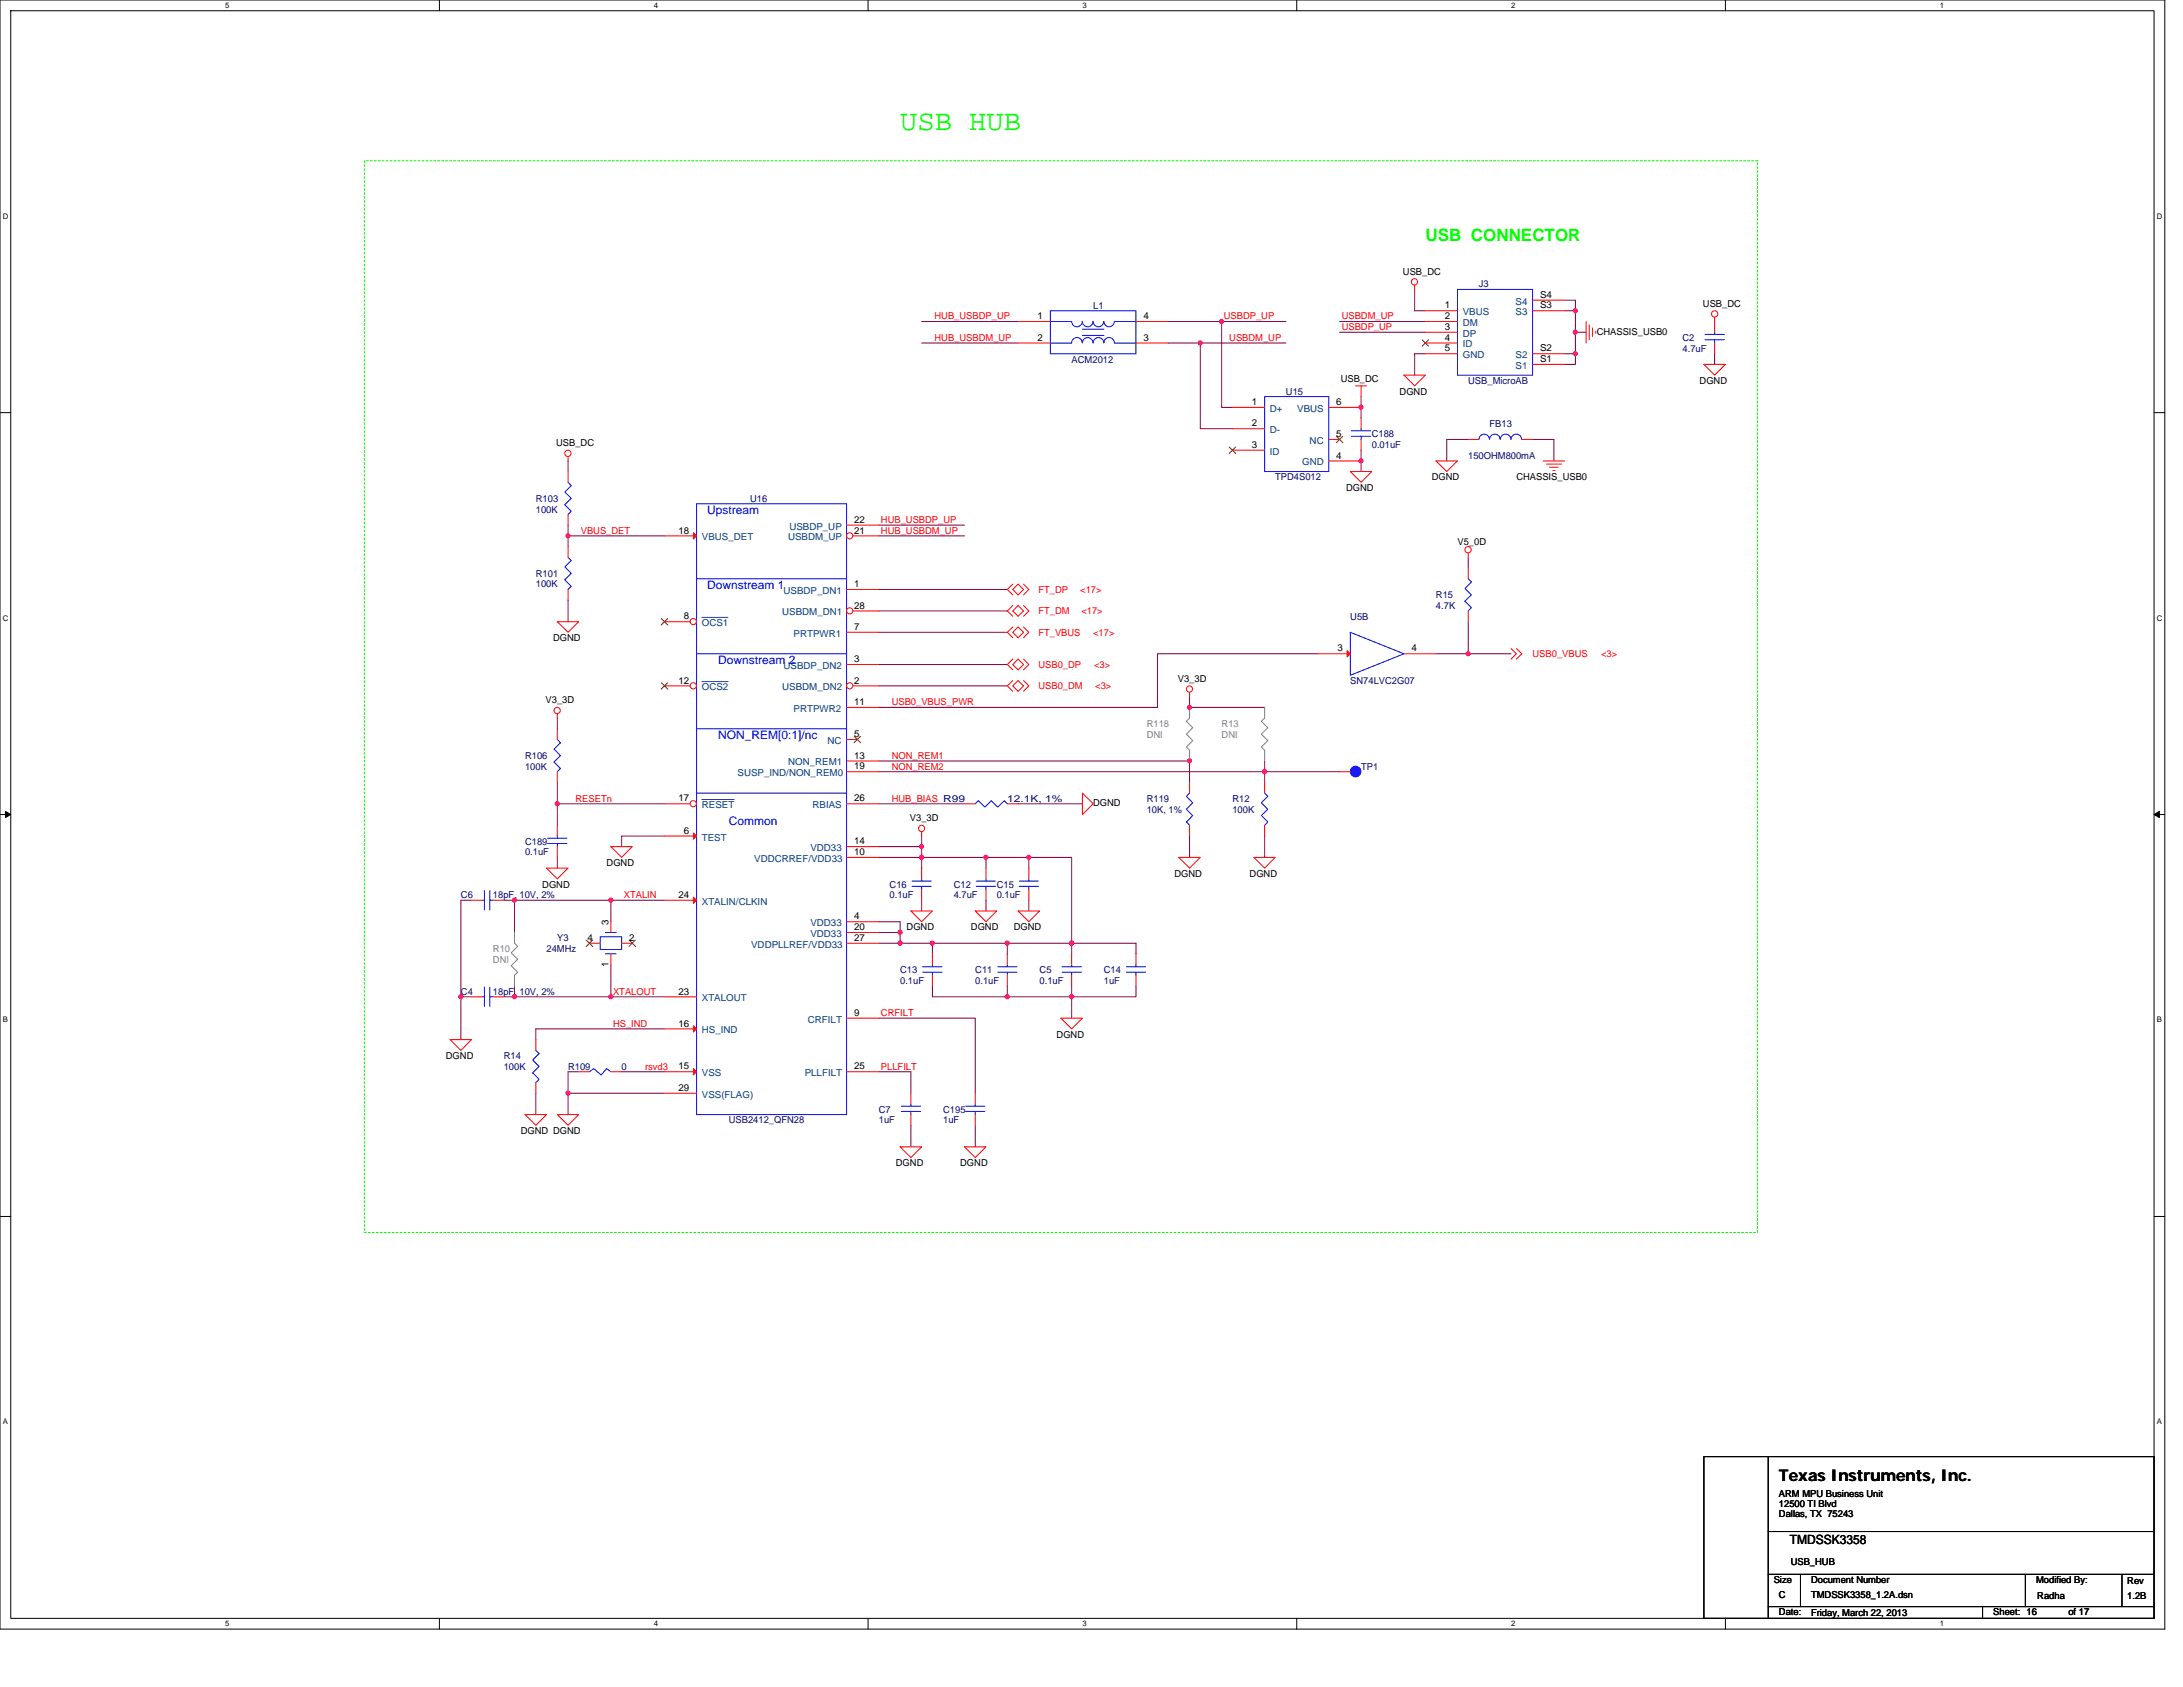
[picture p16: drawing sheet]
<svg xmlns="http://www.w3.org/2000/svg" width="279mm" height="216mm" viewBox="0 0 279 216" stroke-linecap="round" stroke-linejoin="round" font-family="sans-serif">
<defs><g id="words">
<text font-size="3.7" fill="#0f0" x="115.2" y="16.6">USB HUB</text>
<text font-size="2.2" fill="#0f0" x="182.4" y="30.8">USB CONNECTOR</text>
<text font-size="2.1" x="227.7" y="189.5">Texas Instruments, Inc.</text>
<text font-size="1.6" x="229.1" y="197.6">TMDSSK3358</text>
<g font-size="1.5" fill="#00f">
<text x="90.5" y="65.8">Upstream</text>
<text x="90.5" y="75.4">Downstream 1</text>
<text x="91.9" y="85">Downstream 2</text>
<text x="91.9" y="94.6">NON_REM[0:1]/nc</text>
<text x="93.3" y="105.6">Common</text>
</g>
<g font-size="1.2">
<text x="179.6" y="35.1">USB_DC</text>
<text x="132.8" y="40.9">1</text>
<text x="146.3" y="40.9">4</text>
<text x="184.9" y="39.5">1</text>
<text x="184.9" y="40.9">2</text>
<text x="197.1" y="39.5">S3</text>
<text x="197.1" y="38.1">S4</text>
<text x="218" y="39.3">USB_DC</text>
<text x="132.8" y="43.6">2</text>
<text x="146.3" y="43.6">3</text>
<text x="184.9" y="42.2">3</text>
<text x="184.9" y="43.6">4</text>
<text x="184.9" y="45">5</text>
<text x="197.1" y="46.3">S1</text>
<text x="197.1" y="45">S2</text>
<text x="204.4" y="42.8">CHASSIS_USB0</text>
<text x="160.2" y="51.8">1</text>
<text x="171" y="51.8">6</text>
<text x="171.6" y="48.9">USB_DC</text>
<text x="179.1" y="50.5">DGND</text>
<text x="217.5" y="49.1">DGND</text>
<text x="71.2" y="57.1">USB_DC</text>
<text x="160.2" y="54.6">2</text>
<text x="160.2" y="57.3">3</text>
<text x="171" y="55.9">5</text>
<text x="171" y="58.7">4</text>
<text x="172.3" y="62.8">DGND</text>
<text x="183.2" y="61.5">DGND</text>
<text x="194.1" y="61.5">CHASSIS_USB0</text>
<text x="86.8" y="68.3">18</text>
<text x="109.3" y="66.9">22</text>
<text x="109.3" y="68.3">21</text>
<text x="186.5" y="69.7">V5_0D</text>
<text x="109.3" y="77.9">28</text>
<text x="109.3" y="75.1">1</text>
<text x="70.8" y="82">DGND</text>
<text x="87.5" y="79.3">8</text>
<text x="109.3" y="80.6">7</text>
<text x="171.2" y="83.4">3</text>
<text x="180.6" y="83.4">4</text>
<text x="86.8" y="87.5">12</text>
<text x="109.3" y="87.5">2</text>
<text x="109.3" y="84.8">3</text>
<text x="150.7" y="87.3">V3_3D</text>
<text x="69.8" y="90">V3_3D</text>
<text x="109.3" y="90.2">11</text>
<text x="109.3" y="94.3">5</text>
<text x="109.3" y="97.1">13</text>
<text x="109.3" y="98.5">19</text>
<text x="86.8" y="102.6">17</text>
<text x="87.5" y="106.7">6</text>
<text x="109.3" y="102.6">26</text>
<text x="116.5" y="105.1">V3_3D</text>
<text x="139.9" y="103.2">DGND</text>
<text x="69.4" y="113.6">DGND</text>
<text x="77.6" y="110.8">DGND</text>
<text x="109.3" y="109.4">10</text>
<text x="109.3" y="108.1">14</text>
<text x="150.3" y="112.2">DGND</text>
<text x="159.9" y="112.2">DGND</text>
<text x="77.9" y="118.4" transform="rotate(-90 77.9 118.4)">3</text>
<text x="86.8" y="114.9">24</text>
<text x="109.3" y="117.7">4</text>
<text x="109.3" y="119">20</text>
<text x="116" y="119.1">DGND</text>
<text x="124.3" y="119.1">DGND</text>
<text x="129.8" y="119.1">DGND</text>
<text x="75.2" y="120.4">4</text>
<text x="77.9" y="123.7" transform="rotate(-90 77.9 123.7)">1</text>
<text x="80.5" y="120.4">2</text>
<text x="109.3" y="120.4">27</text>
<text x="86.8" y="127.3">23</text>
<text x="86.8" y="131.4">16</text>
<text x="109.3" y="130">9</text>
<text x="57.1" y="135.6">DGND</text>
<text x="86.8" y="136.9">15</text>
<text x="109.3" y="136.9">25</text>
<text x="135.2" y="132.8">DGND</text>
<text x="86.8" y="139.6">29</text>
<text x="66.7" y="145.1">DGND DGND</text>
<text x="114.7" y="149.3">DGND</text>
<text x="122.9" y="149.3">DGND</text>
<text x="227.7" y="191.6">ARM MPU Business Unit</text>
<text x="227.7" y="192.9">12500 TI Blvd</text>
<text x="227.7" y="194.2">Dallas, TX 75243</text>
<text x="227" y="202.6">Size</text>
<text x="229.2" y="200.3">USB_HUB</text>
<text x="231.8" y="202.6">Document Number</text>
<text x="260.6" y="202.6">Modified By:</text>
<text x="272.3" y="202.8">Rev</text>
<text x="227.7" y="206.7">Date:</text>
<text x="227.7" y="204.5">C</text>
<text x="231.8" y="206.9">Friday, March 22, 2013</text>
<text x="231.8" y="204.5">TMDSSK3358_1.2A.dsn</text>
<text x="255.1" y="206.7">Sheet: 16</text>
<text x="260.8" y="204.7">Radha</text>
<text x="264.7" y="206.7">of 17</text>
<text x="272.3" y="204.7">1.2B</text>
</g>
<g font-size="1.2" fill="#f00">
<text x="119.6" y="40.9">HUB_USBDP_UP</text>
<text x="156.6" y="40.9">USBDP_UP</text>
<text x="171.7" y="40.9">USBDM_UP</text>
<text x="119.6" y="43.6">HUB_USBDM_UP</text>
<text x="157.3" y="43.6">USBDM_UP</text>
<text x="171.7" y="42.2">USBDP_UP</text>
<text x="74.3" y="68.3">VBUS_DET</text>
<text x="112.8" y="66.9">HUB_USBDP_UP</text>
<text x="112.8" y="68.3">HUB_USBDM_UP</text>
<text x="132.9" y="75.9">FT_DP</text>
<text x="138.3" y="75.9">&lt;17&gt;</text>
<text x="132.9" y="81.4">FT_VBUS</text>
<text x="132.9" y="78.6">FT_DM</text>
<text x="138.4" y="78.6">&lt;17&gt;</text>
<text x="139.9" y="81.4">&lt;17&gt;</text>
<text x="132.9" y="85.5">USB0_DP</text>
<text x="132.9" y="88.2">USB0_DM</text>
<text x="140" y="85.5">&lt;3&gt;</text>
<text x="140.2" y="88.2">&lt;3&gt;</text>
<text x="196.2" y="84.1">USB0_VBUS</text>
<text x="204.9" y="84.1">&lt;3&gt;</text>
<text x="114.1" y="90.3">USB0_VBUS_PWR</text>
<text x="114.1" y="97.1">NON_REM1</text>
<text x="114.1" y="98.5">NON_REM2</text>
<text x="73.7" y="102.6">RESETn</text>
<text x="114.1" y="102.6">HUB_BIAS R99</text>
<text x="79.8" y="114.9">XTALIN</text>
<text x="78.5" y="127.3">XTALOUT</text>
<text x="78.5" y="131.4">HS_IND</text>
<text x="112.8" y="130">CRFILT</text>
<text x="82.6" y="136.9">rsvd3</text>
<text x="112.8" y="136.9">PLLFILT</text>
</g>
<g font-size="1.2" fill="#000080">
<text x="139.9" y="39.5">L1</text>
<text x="189.3" y="36.8">J3</text>
<text x="137.2" y="46.4">ACM2012</text>
<text x="215.3" y="43.6">C2</text>
<text x="215.3" y="45">4.7uF</text>
<text x="164.6" y="50.5">U15</text>
<text x="187.9" y="49.1">USB_MicroAB</text>
<text x="175.6" y="56">C188</text>
<text x="175.6" y="57.4">0.01uF</text>
<text x="187.9" y="58.7">150OHM800mA</text>
<text x="190.6" y="54.6">FB13</text>
<text x="68.6" y="64.2">R103</text>
<text x="68.6" y="65.6">100K</text>
<text x="96" y="64.2">U16</text>
<text x="163.2" y="61.5">TPD4S012</text>
<text x="68.6" y="73.8">R101</text>
<text x="68.6" y="75.2">100K</text>
<text x="183.8" y="76.6">R15</text>
<text x="183.8" y="77.9">4.7K</text>
<text x="172.8" y="79.3">U5B</text>
<text x="172.8" y="87.5">SN74LVC2G07</text>
<text x="67.2" y="97.1">R106</text>
<text x="67.2" y="98.5">100K</text>
<text x="174.2" y="98.5">TP1</text>
<text x="128.9" y="102.6">12.1K, 1%</text>
<text x="146.8" y="102.6">R119</text>
<text x="146.8" y="104">10K, 1%</text>
<text x="157.7" y="102.6">R12</text>
<text x="157.7" y="104">100K</text>
<text x="67.2" y="108.1">C189</text>
<text x="67.2" y="109.5">0.1uF</text>
<text x="113.9" y="113.6">C16</text>
<text x="122.1" y="113.6">C12</text>
<text x="127.6" y="113.6">C15</text>
<text x="59" y="115">C6</text>
<text x="63.1" y="115">18pF, 10V, 2%</text>
<text x="113.9" y="115">0.1uF</text>
<text x="122.1" y="115">4.7uF</text>
<text x="127.6" y="115">0.1uF</text>
<text x="70" y="121.8">24MHz</text>
<text x="71.3" y="120.5">Y3</text>
<text x="115.2" y="124.6">C13</text>
<text x="115.2" y="125.9">0.1uF</text>
<text x="124.8" y="124.6">C11</text>
<text x="124.8" y="125.9">0.1uF</text>
<text x="133.1" y="124.6">C5</text>
<text x="133.1" y="125.9">0.1uF</text>
<text x="141.3" y="124.6">C14</text>
<text x="141.3" y="125.9">1uF</text>
<text x="59" y="127.3">C4</text>
<text x="63.1" y="127.3">18pF, 10V, 2%</text>
<text x="64.5" y="135.6">R14</text>
<text x="64.5" y="136.9">100K</text>
<text x="72.7" y="136.9">R109</text>
<text x="79.6" y="136.9">0</text>
<text x="93.3" y="143.8">USB2412_QFN28</text>
<text x="112.5" y="142.4">C7</text>
<text x="112.5" y="143.8">1uF</text>
<text x="120.7" y="142.4">C195</text>
<text x="120.7" y="143.8">1uF</text>
</g>
<g font-size="1.2" fill="#004080">
<text x="187.2" y="40.3">VBUS</text>
<text x="187.2" y="41.7">DM</text>
<text x="194" y="40.3">S3</text>
<text x="194" y="39">S4</text>
<text x="187.2" y="43.1">DP</text>
<text x="187.2" y="44.5">ID</text>
<text x="187.2" y="45.8">GND</text>
<text x="194" y="47.2">S1</text>
<text x="194" y="45.8">S2</text>
<text x="162.5" y="52.7">D+</text>
<text x="166" y="52.7">VBUS</text>
<text x="162.5" y="55.4">D-</text>
<text x="162.5" y="58.2">ID</text>
<text x="166.7" y="59.6">GND</text>
<text x="167.6" y="56.8">NC</text>
<text x="89.8" y="69.2">VBUS_DET</text>
<text x="100.9" y="69.2">USBDM_UP</text>
<text x="101" y="67.8">USBDP_UP</text>
<text x="100.3" y="76">USBDP_DN1</text>
<text x="89.8" y="80.1">OCS1</text>
<text x="100.1" y="78.8">USBDM_DN1</text>
<text x="101.6" y="81.5">PRTPWR1</text>
<text x="89.8" y="88.3">OCS2</text>
<text x="100.1" y="88.3">USBDM_DN2</text>
<text x="100.3" y="85.6">USBDP_DN2</text>
<text x="101.6" y="91.1">PRTPWR2</text>
<text x="105.9" y="95.2">NC</text>
<text x="94.4" y="99.3">SUSP_IND/NON_REM0</text>
<text x="100.9" y="98">NON_REM1</text>
<text x="89.8" y="103.4">RESET</text>
<text x="89.8" y="107.6">TEST</text>
<text x="104" y="103.4">RBIAS</text>
<text x="96.5" y="110.3">VDDCRREF/VDD33</text>
<text x="103.7" y="108.9">VDD33</text>
<text x="89.8" y="115.8">XTALIN/CLKIN</text>
<text x="103.7" y="118.5">VDD33</text>
<text x="103.7" y="119.9">VDD33</text>
<text x="96.1" y="121.3">VDDPLLREF/VDD33</text>
<text x="89.8" y="128.1">XTALOUT</text>
<text x="103.4" y="130.9">CRFILT</text>
<text x="89.8" y="137.7">VSS</text>
<text x="89.8" y="132.2">HS_IND</text>
<text x="103" y="137.7">PLLFILT</text>
<text x="89.8" y="140.5">VSS(FLAG)</text>
</g>
<g font-size="1.2" fill="#808080">
<text x="146.8" y="93">R118</text>
<text x="146.8" y="94.4">DNI</text>
<text x="156.4" y="93">R13</text>
<text x="156.4" y="94.4">DNI</text>
<text x="63.1" y="121.8">R10</text>
<text x="63.1" y="123.2">DNI</text>
</g>
<g font-size="1">
<text x="28.8" y="1">5</text>
<text x="83.7" y="1">4</text>
<text x="138.5" y="1">3</text>
<text x="193.4" y="1">2</text>
<text x="248.3" y="1">1</text>
<text x=".4" y="28">D</text>
<text x="276.1" y="28">D</text>
<text x=".4" y="79.4">C</text>
<text x="276.1" y="79.4">C</text>
<text x=".4" y="130.9">B</text>
<text x="276.1" y="130.9">B</text>
<text x=".4" y="182.3">A</text>
<text x="276.1" y="182.3">A</text>
<text x="28.8" y="208.2">5</text>
<text x="83.7" y="208.2">4</text>
<text x="138.5" y="208.2">3</text>
<text x="193.4" y="208.2">2</text>
<text x="248.3" y="208.2">1</text>
</g>
</g></defs>
<path d="M0 0h277.1v208.5h-277.1zM1.4 1.4h274.3v205.7h-274.3z" fill="none" stroke="#000" stroke-width=".13"/>
<g fill="#fff">
<path d="M28.8 .1h.6v1.1h-.6z"/>
<path d="M28.8 207.3h.6v1.1h-.6z"/>
</g>
<path d="M56.2 0v1.4M56.2 207.1v1.4" fill="none" stroke="#000" stroke-width=".13"/>
<g fill="#fff">
<path d="M83.7 .1h.5v1.1h-.5z"/>
<path d="M83.7 207.3h.5v1.1h-.5z"/>
</g>
<path d="M111.1 0v1.4M111.1 207.1v1.4" fill="none" stroke="#000" stroke-width=".13"/>
<g fill="#fff">
<path d="M138.5 .1h.6v1.1h-.6z"/>
<path d="M138.5 207.3h.6v1.1h-.6z"/>
</g>
<path d="M166 0v1.4M166 207.1v1.4" fill="none" stroke="#000" stroke-width=".13"/>
<g fill="#fff">
<path d="M193.4 .1h.6v1.1h-.6z"/>
<path d="M193.4 207.3h.6v1.1h-.6z"/>
</g>
<path d="M220.8 0v1.4M220.8 207.1v1.4" fill="none" stroke="#000" stroke-width=".13"/>
<g fill="#fff">
<path d="M248.3 .1h.5v1.1h-.5z"/>
<path d="M248.3 207.3h.5v1.1h-.5z"/>
<path d="M.4 27.1h.7v1.1h-.7z"/>
<path d="M276.1 27.1h.7v1.1h-.7z"/>
<path d="M.4 78.5h.7v1.1h-.7z"/>
<path d="M276.1 78.5h.7v1.1h-.7z"/>
</g>
<path d="M0 52.8h1.4M275.7 52.8h1.4" fill="none" stroke="#000" stroke-width=".13"/>
<g fill="#fff">
<path d="M.4 130h.6v1.1h-.6z"/>
<path d="M276.1 130h.6v1.1h-.6z"/>
</g>
<path d="M0 104.2h1.4M275.7 104.2h1.4" fill="none" stroke="#000" stroke-width=".13"/>
<path d="M.7 103.8l.7 .4-.7 .4zM275.7 104.2l.7-.4v.8z" fill="#000" stroke="#000" stroke-width=".13"/>
<g fill="#fff">
<path d="M.4 181.4h.6v1.1h-.6z"/>
<path d="M276.1 181.4h.6v1.1h-.6z"/>
</g>
<path d="M0 155.7h1.4M275.7 155.7h1.4M218.1 186.4h57.6v20.7h-57.6zM226.3 186.4v20.6M226.3 196h49.4M226.3 201.5h49.4M226.3 205.6h49.4M230.4 201.5v4.1M253.7 205.6v1.4M259.2 201.5v4.1M271.6 201.5v4.1" fill="none" stroke="#000" stroke-width=".13"/>
<path d="M46.6 20.6h178.3v137.1h-178.3z" fill="none" stroke="#0f0" stroke-width=".13" stroke-dasharray=".3 .3"/>
<g fill="none" stroke="#800040" stroke-width=".13">
<path d="M181.1 37v2.8h1.3M200.3 38.4h1.3v1.4M200.3 39.8h1.3M201.6 39.8v2.7h1.4M72.7 59v1.3M118 41.1h12.3M118 43.9h12.3M149.5 41.1h6.9v11h1.3M149.5 43.9h4.1M153.6 43.9h11M153.6 43.9v11h4.1M156.4 41.1h8.2"/>
<path d="M171.4 41.1h11M171.5 42.5h10.9M174.2 50.8v2.7M174.2 57.6v2.7M182.4 45.3h-1.3v2.7M187.9 56.2h-2.7v2.8M196.2 56.2h2.7v2.8M200.3 45.3h1.3M201.6 42.5v2.8M201.6 45.3v1.3h-1.3M219.5 45.3v1.3M72.7 68.6v1.4"/>
<path d="M72.7 67.2v1.4M72.7 76.8v2.8M72.7 68.6h12.3M112.5 75.4h16.4M112.5 78.2h16.4M112.5 67.2h10.9M112.5 68.6h10.9M187.9 79.6v4.1M187.9 71.3v1.4M71.3 91.9v1.4M112.5 97.4h39.8v2.7M112.5 80.9h16.4"/>
<path d="M112.5 85h16.4M112.5 87.8h16.4M112.5 98.8h49.4M152.3 89.2v1.3h9.6M161.9 98.8h9.5M161.9 98.8v1.3M161.9 97.4v1.4M168.7 83.7h-20.6v6.8h-35.6M183.8 83.7h4.1M187.9 83.7h5.5M60.3 115.2h-1.3v12.4M64.5 115.2h1.3"/>
<path d="M65.8 115.2h12.4v2.8M65.8 115.2v4.1M71.3 102.9h13.7M71.3 102.9v2.7M71.3 100.1v2.8M71.3 109.7v1.4M78.2 115.2h6.8M85 107h-5.4v1.4M112.5 118h2.7v1.3M112.5 119.3h2.7M112.5 108.4h5.5M112.5 109.7h5.5"/>
<path d="M112.5 102.9h10.9M115.2 119.3v1.4M118 109.7h8.2M118 107v1.4M118 108.4v1.3M118 109.7v1.4M118 115.2v1.4M126.2 115.2v1.4M126.2 109.7v1.4M126.2 109.7h5.5M130.3 102.9h8.2M131.7 109.7h5.5v11"/>
<path d="M131.7 109.7v1.4M131.7 115.2v1.4M152.3 107v2.7M161.9 107v2.7M59 127.6h1.3M59 127.6v5.5M64.5 127.6h1.3M65.8 127.6h12.4M65.8 126.2v1.4M68.6 139.9v2.7M72.7 139.9h12.3M72.7 139.9v2.7"/>
<path d="M74.1 137.2h-1.4v2.7M78.2 123.4v4.2M78.2 127.6h6.8M79.6 137.2h5.4M85 131.7h-16.4v1.4M112.5 120.7h2.7M112.5 130.3h12.3v9.6M112.5 137.2h4.1v2.7M115.2 120.7h4.1v1.4M119.3 120.7h9.6M119.3 126.2v1.4h9.6M128.9 120.7h8.3"/>
<path d="M128.9 127.6h8.3M128.9 120.7v1.4M128.9 126.2v1.4M137.2 126.2v1.4M137.2 120.7v1.4M137.2 127.6v2.7M137.2 120.7h8.2v1.4M145.4 126.2v1.4h-8.2M116.6 144v2.8M124.8 144v2.8"/>
</g>
<g fill="#f0f" stroke="#f0f" stroke-width=".13">
<circle cx="137.1" cy="120.7" r=".27"/>
<circle cx="131.7" cy="109.7" r=".27"/>
<circle cx="117.9" cy="109.7" r=".27"/>
<circle cx="117.9" cy="108.3" r=".27"/>
<circle cx="152.2" cy="90.5" r=".27"/>
<circle cx="115.2" cy="119.3" r=".27"/>
<circle cx="152.2" cy="97.4" r=".27"/>
<circle cx="126.2" cy="109.7" r=".27"/>
<circle cx="115.2" cy="120.7" r=".27"/>
<circle cx="128.9" cy="120.7" r=".27"/>
<circle cx="137.1" cy="127.6" r=".27"/>
<circle cx="128.9" cy="127.6" r=".27"/>
<circle cx="119.3" cy="120.7" r=".27"/>
<circle cx="71.3" cy="102.9" r=".27"/>
<circle cx="78.2" cy="127.6" r=".27"/>
<circle cx="65.8" cy="127.6" r=".27"/>
<circle cx="59" cy="127.6" r=".27"/>
<circle cx="78.2" cy="115.2" r=".27"/>
<circle cx="65.8" cy="115.2" r=".27"/>
<circle cx="187.9" cy="83.7" r=".27"/>
<circle cx="72.7" cy="139.9" r=".27"/>
<circle cx="161.8" cy="98.8" r=".27"/>
<circle cx="72.7" cy="68.6" r=".27"/>
<circle cx="201.6" cy="42.5" r=".27"/>
<circle cx="201.6" cy="45.3" r=".27"/>
<circle cx="201.6" cy="39.8" r=".27"/>
<circle cx="174.2" cy="52.1" r=".27"/>
<circle cx="174.2" cy="59" r=".27"/>
<circle cx="156.3" cy="41.1" r=".27"/>
<circle cx="153.6" cy="43.9" r=".27"/>
</g>
<g fill="none" stroke="#f00" stroke-width=".13">
<path d="M181.1 36.5v.5M182.4 39.8h4.1M196.2 39.8h4.1M196.2 38.4h4.1M72.7 58.4v.6M130.3 41.1h4.1M130.3 43.9h4.1M145.4 43.9h4.1M145.4 41.1h4.1M173.5 49.4h1.4M174.2 49.4v1.4M174.2 53.5v1.4"/>
<path d="M174.2 56.2v1.4M179.7 48h2.7l-1.3 1.4zM182.4 41.1h4.1M182.4 42.5h4.1M182.4 43.9h4.1M182.4 45.3h4.1M183.8 59h2.7l-1.3 1.3zM187.9 56.2h1.4M194.8 56.2h1.4M196.2 46.6h4.1M196.2 45.3h4.1M197.5 59h2.8"/>
<path d="M197.9 59.4h2M198.3 59.8h1.1M203 41.1v2.8M203.4 41.6v1.9M203.8 42v1.1M204.2 42.4v.3M218.1 46.6h2.7l-1.3 1.4zM219.5 40.6v.5M71.3 79.6h2.8l-1.4 1.3zM72.7 60.3v1.4M72.7 65.8v1.4M72.7 70v1.3"/>
<path d="M72.7 75.4v1.4M108.4 67.2h4.1M129.6 74.8l-.7 .6 .7 .7M129.6 77.5l-.7 .7 .7 .7M130.3 74.8l.7 .6-.7 .7-.7-.7zM130.3 77.5l.7 .7-.7 .7-.7-.7zM131 74.8l.7 .6-.7 .7M131 77.5l.7 .7-.7 .7M172.8 60.3h2.8l-1.4 1.4zM187.9 70.8v.5M187.9 72.7v1.4M187.9 78.2v1.4"/>
<path d="M198.8 60.2h.2M71.3 91.4v.5M129.6 80.2l-.7 .7 .7 .7M129.6 84.3l-.7 .7 .7 .7M129.6 87.1l-.7 .7 .7 .7M130.3 80.2l.7 .7-.7 .7-.7-.7zM130.3 84.3l.7 .7-.7 .7-.7-.7zM130.3 87.1l.7 .7-.7 .7-.7-.7zM131 80.2l.7 .7-.7 .7M131 84.3l.7 .7-.7 .7M131 87.1l.7 .7-.7 .7M152.3 88.6v.6"/>
<path d="M171.4 98.8h1.4M193.4 83l.7 .7-.7 .6M194.1 83l.7 .7-.7 .6M70 111.1h2.7l-1.4 1.4zM71.3 105.6v1.4M71.3 108.4v1.3M78.2 108.4h2.7l-1.3 1.3zM78.2 118v1.3M116.6 116.6h2.7l-1.3 1.4zM118 106.4v.6M118 111.1v1.4M118 113.9v1.3"/>
<path d="M124.8 116.6h2.8l-1.4 1.4zM126.2 111.1v1.4M126.2 113.9v1.3M130.3 116.6h2.8l-1.4 1.4zM131.7 111.1v1.4M131.7 113.9v1.3M138.5 101.5l1.4 1.4-1.4 1.3zM150.9 109.7h2.7l-1.3 1.4zM160.5 109.7h2.7l-1.3 1.4zM161.9 100.1v1.4M161.9 105.6v1.4M57.6 133.1h2.7l-1.3 1.3z"/>
<path d="M68.6 133.1v1.3M68.6 138.5v1.4M74.1 137.2h1.3M75.4 120.7h1.4M78.2 122.1v1.3M78.2 137.2h1.4M79.6 120.7h1.3M116.6 139.9v1.4M119.3 122.1v1.3M119.3 124.8v1.4M124.8 139.9v1.4M135.8 130.3h2.7l-1.3 1.4z"/>
<path d="M137.2 122.1v1.3M137.2 124.8v1.4M67.2 142.6h2.8l-1.4 1.4zM71.3 142.6h2.8l-1.4 1.4zM115.2 146.8h2.8l-1.4 1.3zM116.6 142.6v1.4M123.4 146.8h2.8l-1.4 1.3zM124.8 142.6v1.4"/>
<circle cx="181" cy="36.1" r=".4"/>
<circle cx="72.7" cy="58" r=".4"/>
<circle cx="219.5" cy="40.2" r=".4"/>
<circle cx="187.9" cy="70.4" r=".4"/>
<circle cx="71.3" cy="90.9" r=".4"/>
<circle cx="152.2" cy="88.2" r=".4"/>
<circle cx="117.9" cy="106" r=".4"/>
</g>
<g fill="none" stroke="#00f" stroke-width=".13">
<path d="M134.4 39.8h11v5.5h-11zM186.5 37h9.7v11h-9.7zM134.4 41.1h2.8M134.4 43.9h2.8M137.2 41.1a.68 .68 0 0 0 .6 .7 .68 .68 0 0 0 .7-.7M137.2 43.9a.68 .68 0 0 1 .6-.7 .68 .68 0 0 1 .7 .7M138.5 42.1h2.8M138.5 42.9h2.8M138.5 41.1a.68 .68 0 0 0 .7 .7 .68 .68 0 0 0 .7-.7M138.5 43.9a.68 .68 0 0 1 .7-.7 .68 .68 0 0 1 .7 .7M139.9 41.1a.68 .68 0 0 0 .7 .7 .68 .68 0 0 0 .7-.7M139.9 43.9a.68 .68 0 0 1 .7-.7 .68 .68 0 0 1 .7 .7"/>
<path d="M141.3 41.1a.67 .67 0 0 0 .7 .7 .67 .67 0 0 0 .6-.7M141.3 43.9a.67 .67 0 0 1 .7-.7 .67 .67 0 0 1 .6 .7M142.6 41.1h2.8M142.6 43.9h2.8M173 55.8h2.4M173 55.1h2.4M174.2 54.9v.2M174.2 55.8v.4M189.3 56.2a.67 .67 0 0 1 .7-.6 .67 .67 0 0 1 .6 .6 .69 .69 0 0 1 .7-.6 .69 .69 0 0 1 .7 .6 .69 .69 0 0 1 .7-.6 .69 .69 0 0 1 .7 .6 .69 .69 0 0 1 .7-.6 .69 .69 0 0 1 .7 .6M72.7 61.7l.4 .4-.8 .9 .8 .8-.8 .8 .8 .8-.4 .4M72.7 71.3l.4 .4-.8 .9 .8 .8-.8 .8 .8 .8-.4 .4M89.2 74.1h19.2"/>
<path d="M89.2 64.5h19.2v78.1h-19.2zM187.9 74.1l.4 .4-.8 .8 .8 .8-.8 .8 .8 .9-.4 .4M89.2 83.7h19.2M89.2 93.3h19.2M70.1 107.9h2.5M70.1 107.3h2.5M71.3 107v.3M71.3 107.9v.5M76.8 119.9h2.8v1.6h-2.8zM77.5 119.3h1.4M89.2 101.5h19.2M116.7 113.4h2.5"/>
<path d="M116.7 112.8h2.5M118 112.5v.3M118 113.4v.5M124.9 113.4h2.5M124.9 112.8h2.5M126.2 112.5v.3M126.2 113.4v.5M130.5 113.4h2.4M130.5 112.8h2.4M131.7 112.5v.3M131.7 113.4v.5M161.9 101.5l.4 .4-.9 .8 .9 .9-.9 .8 .9 .8-.4 .4"/>
<path d="M68.6 134.4l.4 .4-.8 .9 .8 .8-.8 .8 .8 .8-.4 .4M77.5 122.1h1.4M78.2 137.2l-.6-.4-.7 .8-.9-.8-.6 .4M118.1 124.4h2.5M118.1 123.7h2.5M119.3 123.4v.3M119.3 124.4v.4M135.9 124.4h2.5M135.9 123.7h2.5M137.2 123.4v.3M137.2 124.4v.4M115.4 142.2h2.4"/>
<path d="M115.4 141.6h2.4M116.6 141.3v.3M116.6 142.2v.4M123.6 142.2h2.4M123.6 141.6h2.4M124.8 141.3v.3M124.8 142.2v.4"/>
</g>
<path d="M182 43.5l.9 .8M182.8 43.5l-.8 .8M75 120.3l.9 .8M75.8 120.3l-.8 .8M80.5 120.3l.8 .8M81.3 120.3l-.8 .8" fill="none" stroke="#804000" stroke-width=".13"/>
<path d="M152.3 90.5v1.4l-.5 .4 .9 .8-.9 .9 .9 .8-.9 .8 .5 .4v1.4M161.9 90.5v1.4l-.5 .4 .9 .8-.9 .9 .9 .8-.9 .8 .5 .4v1.4M65.8 119.3v1.4l.5 .4-.9 .8 .9 .9-.9 .8 .9 .8-.5 .4v1.4" fill="none" stroke="#808080" stroke-width=".13"/>
<circle cx="173.5" cy="98.7" r=".68" fill="#00f" stroke="#00f" stroke-width=".13"/>
<circle cx="108.8" cy="68.6" r=".4" fill="#fff" stroke="#f00" stroke-width=".13"/>
<path d="M108.4 75.4h4.1M109.2 68.6h3.3M108.4 85h4.1" fill="none" stroke="#f00" stroke-width=".13"/>
<circle cx="108.8" cy="78.2" r=".4" fill="#fff" stroke="#f00" stroke-width=".13"/>
<path d="M109.2 78.2h3.3" fill="none" stroke="#f00" stroke-width=".13"/>
<circle cx="108.8" cy="87.8" r=".4" fill="#fff" stroke="#f00" stroke-width=".13"/>
<path d="M85 68.6h4.2M108.4 80.9h4.1M108.4 90.5h4.1M109.2 87.8h3.3" fill="none" stroke="#f00" stroke-width=".13"/>
<path d="M88.8 68.2l.4 .4-.4 .4z" fill="#f00" stroke="#f00" stroke-width=".13"/>
<circle cx="88.7" cy="79.6" r=".4" fill="#fff" stroke="#f00" stroke-width=".13"/>
<path d="M85 79.6h3.3" fill="none" stroke="#f00" stroke-width=".13"/>
<path d="M84.6 79.2l.9 .8M85.4 79.2l-.8 .8" fill="none" stroke="#804000" stroke-width=".13"/>
<path d="M89.8 79h3.4" fill="none" stroke="#004080" stroke-width=".13"/>
<circle cx="88.7" cy="87.8" r=".4" fill="#fff" stroke="#f00" stroke-width=".13"/>
<path d="M85 87.8h3.3M108.4 94.6h1.3M108.4 97.4h4.1M108.4 98.8h4.1M85 115.2h4.2M108.4 102.9h4.1M85 127.6h4.2" fill="none" stroke="#f00" stroke-width=".13"/>
<path d="M84.6 87.4l.9 .8M85.4 87.4l-.8 .8M109.3 94.2l.9 .9M110.1 94.2l-.8 .9" fill="none" stroke="#804000" stroke-width=".13"/>
<path d="M89.8 87.2h3.4" fill="none" stroke="#004080" stroke-width=".13"/>
<path d="M88.8 114.8l.4 .4-.4 .4z" fill="#f00" stroke="#f00" stroke-width=".13"/>
<circle cx="88.7" cy="102.9" r=".4" fill="#fff" stroke="#f00" stroke-width=".13"/>
<g fill="none" stroke="#f00" stroke-width=".13">
<path d="M157.7 52.1h4.2M157.7 54.9h4.2M157.7 57.6h4.2M170.1 52.1h4.1M170.1 59h4.1M170.1 56.2h1.4M219.5 41.1v1.4M219.5 43.9v1.4M71.3 93.3v1.3M71.3 98.8v1.3M168.7 83.7h4.1M179.7 83.7h4.1"/>
<path d="M60.3 115.2h1.4M63.1 115.2h1.4M85 107h4.2M85 102.9h3.3M108.4 108.4h4.1M108.4 109.7h4.1M108.4 118h4.1M108.4 119.3h4.1M123.4 102.9h1.4M128.9 102.9h1.4M152.3 105.6v1.4M152.3 100.1v1.4"/>
<path d="M60.3 127.6h1.4M63.1 127.6h1.4M85 137.2h4.2M85 139.9h4.2M85 131.7h4.2M108.4 137.2h4.1M108.4 120.7h4.1M108.4 130.3h4.1M128.9 122.1v1.3M128.9 124.8v1.4M145.4 122.1v1.3M145.4 124.8v1.4"/>
</g>
<path d="M89.8 102.3h4.2" fill="none" stroke="#004080" stroke-width=".13"/>
<g fill="#f00" stroke="#f00" stroke-width=".13">
<path d="M88.8 136.8l.4 .4-.4 .4z"/>
<path d="M88.8 106.6l.4 .4-.4 .4z"/>
<path d="M88.8 131.3l.4 .4-.4 .4z"/>
<path d="M172.4 83.3l.4 .4-.4 .4z"/>
</g>
<g fill="none" stroke="#00f" stroke-width=".13">
<path d="M161.9 50.8h8.2v9.5h-8.2zM218.2 43.5h2.5M218.2 42.8h2.5M219.5 42.5v.3M219.5 43.5v.4M71.3 94.6l.4 .5-.8 .8 .8 .8-.8 .8 .8 .8-.4 .5M172.8 80.9l6.9 2.8-6.9 2.7zM61.7 115.2h.3M62 114v2.5M62.7 115.2h.4M62.7 114v2.5M124.8 102.9l.4-.4 .8 .8 .9-.8 .8 .8 .8-.8 .4 .4"/>
<path d="M152.3 101.5l-.5 .4 .9 .8-.9 .9 .9 .8-.9 .8 .5 .4M61.7 127.6h.3M62 126.3v2.5M62.7 127.6h.4M62.7 126.3v2.5M127.7 124.4h2.5M127.7 123.7h2.5M128.9 123.4v.3M128.9 124.4v.4M144.2 124.4h2.4M144.2 123.7h2.4M145.4 123.4v.3"/>
<path d="M145.4 124.4v.4"/>
</g>
<path d="M157.3 57.2l.9 .8M158.1 57.2l-.8 .8M171 55.8l.9 .9M171.9 55.8l-.9 .9" fill="none" stroke="#804000" stroke-width=".13"/>
<g fill="#f0f" stroke="#f0f" stroke-width=".13">
<circle cx="137.1" cy="120.7" r=".27"/>
<circle cx="131.7" cy="109.7" r=".27"/>
<circle cx="117.9" cy="109.7" r=".27"/>
<circle cx="117.9" cy="108.3" r=".27"/>
<circle cx="152.2" cy="90.5" r=".27"/>
<circle cx="115.2" cy="119.3" r=".27"/>
<circle cx="152.2" cy="97.4" r=".27"/>
<circle cx="126.2" cy="109.7" r=".27"/>
<circle cx="115.2" cy="120.7" r=".27"/>
<circle cx="128.9" cy="120.7" r=".27"/>
<circle cx="137.1" cy="127.6" r=".27"/>
<circle cx="128.9" cy="127.6" r=".27"/>
<circle cx="119.3" cy="120.7" r=".27"/>
<circle cx="71.3" cy="102.9" r=".27"/>
<circle cx="78.2" cy="127.6" r=".27"/>
<circle cx="65.8" cy="127.6" r=".27"/>
<circle cx="59" cy="127.6" r=".27"/>
<circle cx="78.2" cy="115.2" r=".27"/>
<circle cx="65.8" cy="115.2" r=".27"/>
<circle cx="187.9" cy="83.7" r=".27"/>
<circle cx="72.7" cy="139.9" r=".27"/>
<circle cx="161.8" cy="98.8" r=".27"/>
<circle cx="72.7" cy="68.6" r=".27"/>
<circle cx="201.6" cy="42.5" r=".27"/>
<circle cx="201.6" cy="45.3" r=".27"/>
<circle cx="201.6" cy="39.8" r=".27"/>
<circle cx="174.2" cy="52.1" r=".27"/>
<circle cx="174.2" cy="59" r=".27"/>
<circle cx="156.3" cy="41.1" r=".27"/>
<circle cx="153.6" cy="43.9" r=".27"/>
</g>
<use href="#words"/>
</svg>
